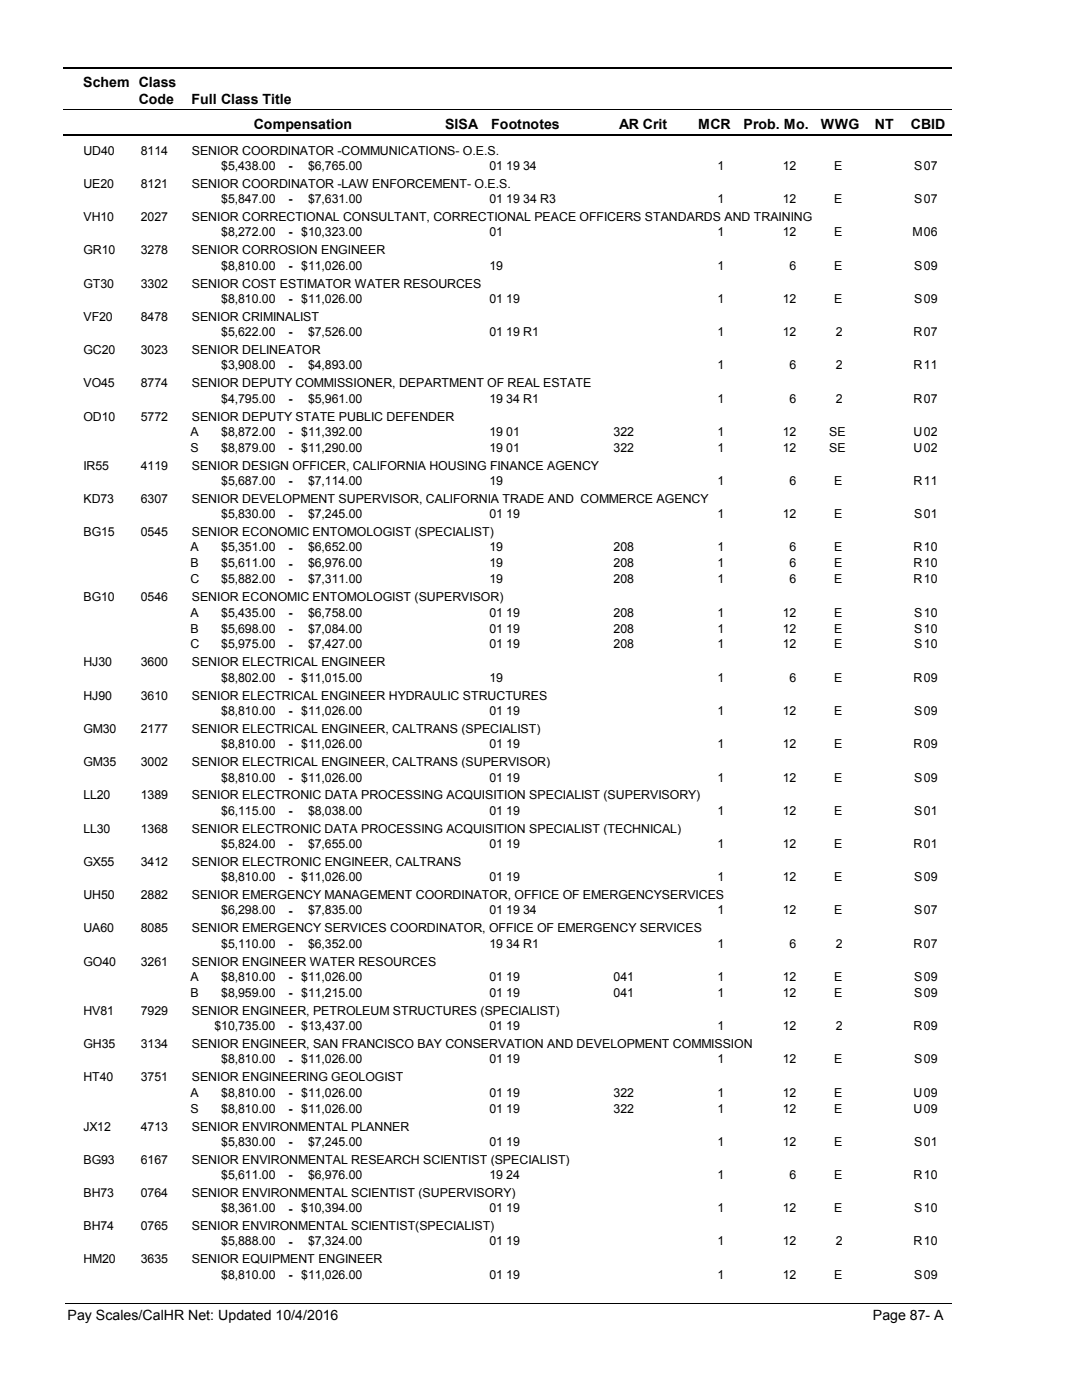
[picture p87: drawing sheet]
<svg xmlns="http://www.w3.org/2000/svg" width="216mm" height="279mm" viewBox="0 0 216 279" stroke-linecap="round" stroke-linejoin="round" font-family="sans-serif">
<defs><g id="words">
<g font-size="2.8">
<text x="16.6" y="17.3">Schem Class</text>
<text x="27.7" y="20.7">Code</text>
<text x="38.2" y="20.7">Full Class Title</text>
<text x="50.6" y="25.7">Compensation</text>
<text x="88.7" y="25.7">SISA</text>
<text x="98" y="25.7">Footnotes</text>
<text x="123.5" y="25.7">AR Crit</text>
<text x="139.2" y="25.7">MCR</text>
<text x="148.3" y="25.7">Prob. Mo.</text>
<text x="163.7" y="25.7">WWG</text>
<text x="174.5" y="25.7">NT</text>
<text x="181.6" y="25.7">CBID</text>
<text x="13.5" y="263.5">Pay Scales/CalHR Net: Updated 10/4/2016</text>
<text x="174.1" y="263.5">Page 87- A</text>
</g>
<g font-size="2.5">
<text x="16.6" y="30.8">UD40</text>
<text x="28.1" y="30.8">8114</text>
<text x="38.2" y="30.8">SENIOR COORDINATOR -COMMUNICATIONS- O.E.S.</text>
<text x="44.1" y="33.9">$5,438.00</text>
<text x="57.5" y="33.9">-</text>
<text x="61.4" y="33.9">$6,765.00</text>
<text x="97.6" y="33.9">01 19 34</text>
<text x="143.1" y="33.9">1</text>
<text x="156.1" y="33.9">12</text>
<text x="166.3" y="33.9">E</text>
<text x="182.3" y="33.9">S</text>
<text x="184.2" y="33.9">07</text>
<text x="16.6" y="37.5">UE20</text>
<text x="28.1" y="37.5">8121</text>
<text x="38.2" y="37.5">SENIOR COORDINATOR -LAW ENFORCEMENT- O.E.S.</text>
<text x="44.1" y="40.6">$5,847.00</text>
<text x="57.5" y="40.6">-</text>
<text x="61.4" y="40.6">$7,631.00</text>
<text x="97.6" y="40.6">01 19 34 R3</text>
<text x="143.1" y="40.6">1</text>
<text x="156.1" y="40.6">12</text>
<text x="166.3" y="40.6">E</text>
<text x="182.3" y="40.6">S</text>
<text x="184.2" y="40.6">07</text>
<text x="16.6" y="44.1">VH10</text>
<text x="28.1" y="44.1">2027</text>
<text x="38.2" y="44.1">SENIOR CORRECTIONAL CONSULTANT, CORRECTIONAL PEACE OFFICERS STANDARDS AND TRAINING</text>
<text x="44.1" y="47.2">$8,272.00</text>
<text x="57.5" y="47.2">-</text>
<text x="60.1" y="47.2">$10,323.00</text>
<text x="97.6" y="47.2">01</text>
<text x="143.1" y="47.2">1</text>
<text x="156.1" y="47.2">12</text>
<text x="166.3" y="47.2">E</text>
<text x="181.9" y="47.2">M</text>
<text x="184.2" y="47.2">06</text>
<text x="16.6" y="50.7">GR10</text>
<text x="28.1" y="50.7">3278</text>
<text x="38.2" y="50.7">SENIOR CORROSION ENGINEER</text>
<text x="44.1" y="53.8">$8,810.00</text>
<text x="57.5" y="53.9">-</text>
<text x="60.1" y="53.8">$11,026.00</text>
<text x="97.6" y="53.8">19</text>
<text x="143.1" y="53.8">1</text>
<text x="157.5" y="53.8">6</text>
<text x="166.3" y="53.8">E</text>
<text x="182.3" y="53.8">S</text>
<text x="184.2" y="53.8">09</text>
<text x="16.6" y="57.4">GT30</text>
<text x="28.1" y="57.4">3302</text>
<text x="38.2" y="57.4">SENIOR COST ESTIMATOR WATER RESOURCES</text>
<text x="16.6" y="64">VF20</text>
<text x="28.1" y="64">8478</text>
<text x="38.2" y="64">SENIOR CRIMINALIST</text>
<text x="44.1" y="60.5">$8,810.00</text>
<text x="57.5" y="60.5">-</text>
<text x="60.1" y="60.5">$11,026.00</text>
<text x="97.6" y="60.5">01 19</text>
<text x="143.1" y="60.5">1</text>
<text x="156.1" y="60.5">12</text>
<text x="166.3" y="60.5">E</text>
<text x="182.3" y="60.5">S</text>
<text x="184.2" y="60.5">09</text>
<text x="16.6" y="70.7">GC20</text>
<text x="28.1" y="70.7">3023</text>
<text x="38.2" y="70.7">SENIOR DELINEATOR</text>
<text x="44.1" y="67.1">$5,622.00</text>
<text x="57.5" y="67.1">-</text>
<text x="61.4" y="67.1">$7,526.00</text>
<text x="97.6" y="67.1">01 19 R1</text>
<text x="143.1" y="67.1">1</text>
<text x="156.1" y="67.1">12</text>
<text x="166.6" y="67.1">2</text>
<text x="182.2" y="67.1">R</text>
<text x="184.2" y="67.1">07</text>
<text x="16.6" y="77.3">VO45</text>
<text x="28.1" y="77.3">8774</text>
<text x="38.2" y="77.3">SENIOR DEPUTY COMMISSIONER, DEPARTMENT OF REAL ESTATE</text>
<text x="44.1" y="73.7">$3,908.00</text>
<text x="57.5" y="73.8">-</text>
<text x="61.4" y="73.7">$4,893.00</text>
<text x="143.1" y="73.7">1</text>
<text x="157.5" y="73.7">6</text>
<text x="166.6" y="73.7">2</text>
<text x="182.2" y="73.7">R</text>
<text x="184.2" y="73.7">11</text>
<text x="16.6" y="84">OD10</text>
<text x="28.1" y="84">5772</text>
<text x="38.2" y="84">SENIOR DEPUTY STATE PUBLIC DEFENDER</text>
<text x="44.1" y="80.4">$4,795.00</text>
<text x="57.5" y="80.4">-</text>
<text x="61.4" y="80.4">$5,961.00</text>
<text x="97.6" y="80.4">19 34 R1</text>
<text x="143.1" y="80.4">1</text>
<text x="157.5" y="80.4">6</text>
<text x="166.6" y="80.4">2</text>
<text x="182.2" y="80.4">R</text>
<text x="184.2" y="80.4">07</text>
<text x="38" y="87">A</text>
<text x="44.1" y="87">$8,872.00</text>
<text x="57.5" y="87">-</text>
<text x="60.1" y="87">$11,392.00</text>
<text x="97.6" y="87">19 01</text>
<text x="122.4" y="87">322</text>
<text x="143.1" y="87">1</text>
<text x="156.1" y="87">12</text>
<text x="165.4" y="87">SE</text>
<text x="182.2" y="87">U</text>
<text x="184.2" y="87">02</text>
<text x="16.6" y="93.7">IR55</text>
<text x="28.1" y="93.7">4119</text>
<text x="38" y="90.2">S</text>
<text x="38.2" y="93.7">SENIOR DESIGN OFFICER, CALIFORNIA HOUSING FINANCE AGENCY</text>
<text x="44.1" y="90.2">$8,879.00</text>
<text x="57.5" y="90.2">-</text>
<text x="60.1" y="90.2">$11,290.00</text>
<text x="97.6" y="90.2">19 01</text>
<text x="122.4" y="90.2">322</text>
<text x="143.1" y="90.2">1</text>
<text x="156.1" y="90.2">12</text>
<text x="165.4" y="90.2">SE</text>
<text x="182.2" y="90.2">U</text>
<text x="184.2" y="90.2">02</text>
<text x="16.6" y="100.4">KD73</text>
<text x="28.1" y="100.4">6307</text>
<text x="38.2" y="100.4">SENIOR DEVELOPMENT SUPERVISOR, CALIFORNIA TRADE AND COMMERCE AGENCY</text>
<text x="44.1" y="96.8">$5,687.00</text>
<text x="57.5" y="96.8">-</text>
<text x="61.4" y="96.8">$7,114.00</text>
<text x="97.6" y="96.8">19</text>
<text x="143.1" y="96.8">1</text>
<text x="157.5" y="96.8">6</text>
<text x="166.3" y="96.8">E</text>
<text x="182.2" y="96.8">R</text>
<text x="184.2" y="96.8">11</text>
<text x="16.6" y="107">BG15</text>
<text x="28.1" y="107">0545</text>
<text x="38.2" y="107">SENIOR ECONOMIC ENTOMOLOGIST (SPECIALIST)</text>
<text x="44.1" y="103.5">$5,830.00</text>
<text x="57.5" y="103.5">-</text>
<text x="61.4" y="103.5">$7,245.00</text>
<text x="97.6" y="103.5">01 19</text>
<text x="143.1" y="103.5">1</text>
<text x="156.1" y="103.5">12</text>
<text x="166.3" y="103.5">E</text>
<text x="182.3" y="103.5">S</text>
<text x="184.2" y="103.5">01</text>
<text x="38" y="110.1">A</text>
<text x="38" y="113.2">B</text>
<text x="44.1" y="110.1">$5,351.00</text>
<text x="44.1" y="113.2">$5,611.00</text>
<text x="57.5" y="110.1">-</text>
<text x="57.5" y="113.3">-</text>
<text x="61.4" y="110.1">$6,652.00</text>
<text x="61.4" y="113.2">$6,976.00</text>
<text x="97.6" y="110.1">19</text>
<text x="97.6" y="113.2">19</text>
<text x="122.4" y="110.1">208</text>
<text x="122.4" y="113.2">208</text>
<text x="143.1" y="110.1">1</text>
<text x="143.1" y="113.2">1</text>
<text x="157.5" y="110.1">6</text>
<text x="157.5" y="113.2">6</text>
<text x="166.3" y="110.1">E</text>
<text x="166.3" y="113.2">E</text>
<text x="182.2" y="110.1">R</text>
<text x="182.2" y="113.2">R</text>
<text x="184.2" y="110.1">10</text>
<text x="184.2" y="113.2">10</text>
<text x="38" y="116.4">C</text>
<text x="44.1" y="116.4">$5,882.00</text>
<text x="57.5" y="116.5">-</text>
<text x="61.4" y="116.4">$7,311.00</text>
<text x="97.6" y="116.4">19</text>
<text x="122.4" y="116.4">208</text>
<text x="143.1" y="116.4">1</text>
<text x="157.5" y="116.4">6</text>
<text x="166.3" y="116.4">E</text>
<text x="182.2" y="116.4">R</text>
<text x="184.2" y="116.4">10</text>
<text x="16.6" y="120">BG10</text>
<text x="28.1" y="120">0546</text>
<text x="38" y="123.1">A</text>
<text x="38.2" y="120">SENIOR ECONOMIC ENTOMOLOGIST (SUPERVISOR)</text>
<text x="44.1" y="123.1">$5,435.00</text>
<text x="57.5" y="123.1">-</text>
<text x="61.4" y="123.1">$6,758.00</text>
<text x="97.6" y="123.1">01 19</text>
<text x="122.4" y="123.1">208</text>
<text x="143.1" y="123.1">1</text>
<text x="156.1" y="123.1">12</text>
<text x="166.3" y="123.1">E</text>
<text x="182.3" y="123.1">S</text>
<text x="184.2" y="123.1">10</text>
<text x="38" y="126.3">B</text>
<text x="38" y="129.4">C</text>
<text x="44.1" y="126.3">$5,698.00</text>
<text x="44.1" y="129.4">$5,975.00</text>
<text x="57.5" y="126.3">-</text>
<text x="57.5" y="129.5">-</text>
<text x="61.4" y="126.3">$7,084.00</text>
<text x="61.4" y="129.4">$7,427.00</text>
<text x="97.6" y="126.3">01 19</text>
<text x="97.6" y="129.4">01 19</text>
<text x="122.4" y="126.3">208</text>
<text x="122.4" y="129.4">208</text>
<text x="143.1" y="126.3">1</text>
<text x="143.1" y="129.4">1</text>
<text x="156.1" y="126.3">12</text>
<text x="156.1" y="129.4">12</text>
<text x="166.3" y="126.3">E</text>
<text x="166.3" y="129.4">E</text>
<text x="182.3" y="126.3">S</text>
<text x="182.3" y="129.4">S</text>
<text x="184.2" y="126.3">10</text>
<text x="184.2" y="129.4">10</text>
<text x="16.6" y="133">HJ30</text>
<text x="28.1" y="133">3600</text>
<text x="38.2" y="133">SENIOR ELECTRICAL ENGINEER</text>
<text x="44.1" y="136.1">$8,802.00</text>
<text x="57.5" y="136.1">-</text>
<text x="60.1" y="136.1">$11,015.00</text>
<text x="97.6" y="136.1">19</text>
<text x="143.1" y="136.1">1</text>
<text x="157.5" y="136.1">6</text>
<text x="166.3" y="136.1">E</text>
<text x="182.2" y="136.1">R</text>
<text x="184.2" y="136.1">09</text>
<text x="16.6" y="139.7">HJ90</text>
<text x="28.1" y="139.7">3610</text>
<text x="38.2" y="139.7">SENIOR ELECTRICAL ENGINEER HYDRAULIC STRUCTURES</text>
<text x="44.1" y="142.7">$8,810.00</text>
<text x="57.5" y="142.7">-</text>
<text x="60.1" y="142.7">$11,026.00</text>
<text x="97.6" y="142.7">01 19</text>
<text x="143.1" y="142.7">1</text>
<text x="156.1" y="142.7">12</text>
<text x="166.3" y="142.7">E</text>
<text x="182.3" y="142.7">S</text>
<text x="184.2" y="142.7">09</text>
<text x="16.6" y="146.3">GM30</text>
<text x="28.1" y="146.3">2177</text>
<text x="38.2" y="146.3">SENIOR ELECTRICAL ENGINEER, CALTRANS (SPECIALIST)</text>
<text x="44.1" y="149.3">$8,810.00</text>
<text x="57.5" y="149.4">-</text>
<text x="60.1" y="149.3">$11,026.00</text>
<text x="97.6" y="149.3">01 19</text>
<text x="143.1" y="149.3">1</text>
<text x="156.1" y="149.3">12</text>
<text x="166.3" y="149.3">E</text>
<text x="182.2" y="149.3">R</text>
<text x="184.2" y="149.3">09</text>
<text x="16.6" y="152.9">GM35</text>
<text x="28.1" y="152.9">3002</text>
<text x="38.2" y="152.9">SENIOR ELECTRICAL ENGINEER, CALTRANS (SUPERVISOR)</text>
<text x="44.1" y="156">$8,810.00</text>
<text x="60.1" y="156">$11,026.00</text>
<text x="97.6" y="156">01 19</text>
<text x="143.1" y="156">1</text>
<text x="156.1" y="156">12</text>
<text x="166.3" y="156">E</text>
<text x="182.3" y="156">S</text>
<text x="184.2" y="156">09</text>
<text x="16.6" y="159.6">LL20</text>
<text x="28.1" y="159.6">1389</text>
<text x="38.2" y="159.6">SENIOR ELECTRONIC DATA PROCESSING ACQUISITION SPECIALIST (SUPERVISORY)</text>
<text x="57.5" y="156">-</text>
<text x="16.6" y="166.2">LL30</text>
<text x="28.1" y="166.2">1368</text>
<text x="38.2" y="166.2">SENIOR ELECTRONIC DATA PROCESSING ACQUISITION SPECIALIST (TECHNICAL)</text>
<text x="44.1" y="162.6">$6,115.00</text>
<text x="57.5" y="162.6">-</text>
<text x="61.4" y="162.6">$8,038.00</text>
<text x="97.6" y="162.6">01 19</text>
<text x="143.1" y="162.6">1</text>
<text x="156.1" y="162.6">12</text>
<text x="166.3" y="162.6">E</text>
<text x="182.3" y="162.6">S</text>
<text x="184.2" y="162.6">01</text>
<text x="16.6" y="172.8">GX55</text>
<text x="28.1" y="172.8">3412</text>
<text x="38.2" y="172.8">SENIOR ELECTRONIC ENGINEER, CALTRANS</text>
<text x="44.1" y="169.2">$5,824.00</text>
<text x="57.5" y="169.3">-</text>
<text x="61.4" y="169.2">$7,655.00</text>
<text x="97.6" y="169.2">01 19</text>
<text x="143.1" y="169.2">1</text>
<text x="156.1" y="169.2">12</text>
<text x="166.3" y="169.2">E</text>
<text x="182.2" y="169.2">R</text>
<text x="184.2" y="169.2">01</text>
<text x="16.6" y="179.5">UH50</text>
<text x="28.1" y="179.5">2882</text>
<text x="38.2" y="179.5">SENIOR EMERGENCY MANAGEMENT COORDINATOR, OFFICE OF EMERGENCYSERVICES</text>
<text x="44.1" y="175.9">$8,810.00</text>
<text x="57.5" y="175.9">-</text>
<text x="60.1" y="175.9">$11,026.00</text>
<text x="97.6" y="175.9">01 19</text>
<text x="143.1" y="175.9">1</text>
<text x="156.1" y="175.9">12</text>
<text x="166.3" y="175.9">E</text>
<text x="182.3" y="175.9">S</text>
<text x="184.2" y="175.9">09</text>
<text x="44.1" y="182.5">$6,298.00</text>
<text x="57.5" y="182.5">-</text>
<text x="61.4" y="182.5">$7,835.00</text>
<text x="97.6" y="182.5">01 19 34</text>
<text x="143.1" y="182.5">1</text>
<text x="156.1" y="182.5">12</text>
<text x="166.3" y="182.5">E</text>
<text x="182.3" y="182.5">S</text>
<text x="184.2" y="182.5">07</text>
<text x="16.6" y="186.1">UA60</text>
<text x="28.1" y="186.1">8085</text>
<text x="38.2" y="186.1">SENIOR EMERGENCY SERVICES COORDINATOR, OFFICE OF EMERGENCY SERVICES</text>
<text x="44.1" y="189.1">$5,110.00</text>
<text x="57.5" y="189.2">-</text>
<text x="61.4" y="189.1">$6,352.00</text>
<text x="97.6" y="189.1">19 34 R1</text>
<text x="143.1" y="189.1">1</text>
<text x="157.5" y="189.1">6</text>
<text x="166.6" y="189.1">2</text>
<text x="182.2" y="189.1">R</text>
<text x="184.2" y="189.1">07</text>
<text x="16.6" y="192.7">GO40</text>
<text x="28.1" y="192.7">3261</text>
<text x="38" y="195.8">A</text>
<text x="38.2" y="192.7">SENIOR ENGINEER WATER RESOURCES</text>
<text x="44.1" y="195.8">$8,810.00</text>
<text x="57.5" y="195.8">-</text>
<text x="60.1" y="195.8">$11,026.00</text>
<text x="97.6" y="195.8">01 19</text>
<text x="122.4" y="195.8">041</text>
<text x="143.1" y="195.8">1</text>
<text x="156.1" y="195.8">12</text>
<text x="166.3" y="195.8">E</text>
<text x="182.3" y="195.8">S</text>
<text x="184.2" y="195.8">09</text>
<text x="16.6" y="202.6">HV81</text>
<text x="28.1" y="202.6">7929</text>
<text x="38" y="199">B</text>
<text x="38.2" y="202.6">SENIOR ENGINEER, PETROLEUM STRUCTURES (SPECIALIST)</text>
<text x="44.1" y="199">$8,959.00</text>
<text x="57.5" y="199">-</text>
<text x="60.1" y="199">$11,215.00</text>
<text x="97.6" y="199">01 19</text>
<text x="122.4" y="199">041</text>
<text x="143.1" y="199">1</text>
<text x="156.1" y="199">12</text>
<text x="166.3" y="199">E</text>
<text x="182.3" y="199">S</text>
<text x="184.2" y="199">09</text>
<text x="16.6" y="209.2">GH35</text>
<text x="28.1" y="209.2">3134</text>
<text x="38.2" y="209.2">SENIOR ENGINEER, SAN FRANCISCO BAY CONSERVATION AND DEVELOPMENT COMMISSION</text>
<text x="42.8" y="205.6">$10,735.00</text>
<text x="57.5" y="205.6">-</text>
<text x="60.1" y="205.6">$13,437.00</text>
<text x="97.6" y="205.6">01 19</text>
<text x="143.1" y="205.6">1</text>
<text x="156.1" y="205.6">12</text>
<text x="166.6" y="205.6">2</text>
<text x="182.2" y="205.6">R</text>
<text x="184.2" y="205.6">09</text>
<text x="16.6" y="215.8">HT40</text>
<text x="28.1" y="215.8">3751</text>
<text x="38.2" y="215.8">SENIOR ENGINEERING GEOLOGIST</text>
<text x="44.1" y="212.2">$8,810.00</text>
<text x="57.5" y="212.3">-</text>
<text x="60.1" y="212.2">$11,026.00</text>
<text x="97.6" y="212.2">01 19</text>
<text x="143.1" y="212.2">1</text>
<text x="156.1" y="212.2">12</text>
<text x="166.3" y="212.2">E</text>
<text x="182.3" y="212.2">S</text>
<text x="184.2" y="212.2">09</text>
<text x="38" y="218.9">A</text>
<text x="44.1" y="218.9">$8,810.00</text>
<text x="57.5" y="218.9">-</text>
<text x="60.1" y="218.9">$11,026.00</text>
<text x="97.6" y="218.9">01 19</text>
<text x="122.4" y="218.9">322</text>
<text x="143.1" y="218.9">1</text>
<text x="156.1" y="218.9">12</text>
<text x="166.3" y="218.9">E</text>
<text x="182.2" y="218.9">U</text>
<text x="184.2" y="218.9">09</text>
<text x="16.6" y="225.6">JX12</text>
<text x="28.1" y="225.6">4713</text>
<text x="38" y="222.1">S</text>
<text x="38.2" y="225.6">SENIOR ENVIRONMENTAL PLANNER</text>
<text x="44.1" y="222.1">$8,810.00</text>
<text x="57.5" y="222.1">-</text>
<text x="60.1" y="222.1">$11,026.00</text>
<text x="97.6" y="222.1">01 19</text>
<text x="122.4" y="222.1">322</text>
<text x="143.1" y="222.1">1</text>
<text x="156.1" y="222.1">12</text>
<text x="166.3" y="222.1">E</text>
<text x="182.2" y="222.1">U</text>
<text x="184.2" y="222.1">09</text>
<text x="16.6" y="232.3">BG93</text>
<text x="28.1" y="232.3">6167</text>
<text x="38.2" y="232.3">SENIOR ENVIRONMENTAL RESEARCH SCIENTIST (SPECIALIST)</text>
<text x="44.1" y="228.7">$5,830.00</text>
<text x="57.5" y="228.7">-</text>
<text x="61.4" y="228.7">$7,245.00</text>
<text x="97.6" y="228.7">01 19</text>
<text x="143.1" y="228.7">1</text>
<text x="156.1" y="228.7">12</text>
<text x="166.3" y="228.7">E</text>
<text x="182.3" y="228.7">S</text>
<text x="184.2" y="228.7">01</text>
<text x="16.6" y="238.9">BH73</text>
<text x="28.1" y="238.9">0764</text>
<text x="38.2" y="238.9">SENIOR ENVIRONMENTAL SCIENTIST (SUPERVISORY)</text>
<text x="44.1" y="235.3">$5,611.00</text>
<text x="57.5" y="235.4">-</text>
<text x="61.4" y="235.3">$6,976.00</text>
<text x="97.6" y="235.3">19 24</text>
<text x="143.1" y="235.3">1</text>
<text x="157.5" y="235.3">6</text>
<text x="166.3" y="235.3">E</text>
<text x="182.2" y="235.3">R</text>
<text x="184.2" y="235.3">10</text>
<text x="16.6" y="245.5">BH74</text>
<text x="28.1" y="245.5">0765</text>
<text x="38.2" y="245.5">SENIOR ENVIRONMENTAL SCIENTIST(SPECIALIST)</text>
<text x="44.1" y="242">$8,361.00</text>
<text x="57.5" y="242">-</text>
<text x="60.1" y="242">$10,394.00</text>
<text x="97.6" y="242">01 19</text>
<text x="143.1" y="242">1</text>
<text x="156.1" y="242">12</text>
<text x="166.3" y="242">E</text>
<text x="182.3" y="242">S</text>
<text x="184.2" y="242">10</text>
<text x="44.1" y="248.6">$5,888.00</text>
<text x="57.5" y="248.6">-</text>
<text x="61.4" y="248.6">$7,324.00</text>
<text x="97.6" y="248.6">01 19</text>
<text x="143.1" y="248.6">1</text>
<text x="156.1" y="248.6">12</text>
<text x="166.6" y="248.6">2</text>
<text x="182.2" y="248.6">R</text>
<text x="184.2" y="248.6">10</text>
<text x="16.6" y="252.2">HM20</text>
<text x="28.1" y="252.2">3635</text>
<text x="38.2" y="252.2">SENIOR EQUIPMENT ENGINEER</text>
<text x="44.1" y="255.2">$8,810.00</text>
<text x="57.5" y="255.3">-</text>
<text x="60.1" y="255.2">$11,026.00</text>
<text x="97.6" y="255.2">01 19</text>
<text x="143.1" y="255.2">1</text>
<text x="156.1" y="255.2">12</text>
<text x="166.3" y="255.2">E</text>
<text x="182.3" y="255.2">S</text>
<text x="184.2" y="255.2">09</text>
</g>
</g></defs>
<path d="M12.7 13.5h177.1" fill="none" stroke="#000" stroke-width=".36"/>
<path d="M12.7 21.9h177.1" fill="none" stroke="#000" stroke-width=".2"/>
<path d="M12.7 27h177.1" fill="none" stroke="#000" stroke-width=".35"/>
<g fill="#fff">
<path d="M40.4 31.3h16.2v3h-16.2z" fill-rule="evenodd"/>
<path d="M183.9 31.3h4.1v3h-4.1z" fill-rule="evenodd"/>
<path d="M40.4 37.9h16.2v3h-16.2z" fill-rule="evenodd"/>
<path d="M183.9 37.9h4.1v3h-4.1z" fill-rule="evenodd"/>
<path d="M40.4 44.6h16.2v2.9h-16.2z" fill-rule="evenodd"/>
<path d="M183.9 44.6h4.1v2.9h-4.1z" fill-rule="evenodd"/>
<path d="M40.4 51.2h16.2v3h-16.2z" fill-rule="evenodd"/>
<path d="M183.9 51.2h4.1v3h-4.1z" fill-rule="evenodd"/>
<path d="M40.4 57.8h16.2v3h-16.2z" fill-rule="evenodd"/>
<path d="M183.9 57.8h4.1v3h-4.1z" fill-rule="evenodd"/>
<path d="M40.4 64.5h16.2v2.9h-16.2z" fill-rule="evenodd"/>
<path d="M183.9 64.5h4.1v2.9h-4.1z" fill-rule="evenodd"/>
<path d="M40.4 71.1h16.2v3h-16.2z" fill-rule="evenodd"/>
<path d="M183.9 71.1h4.1v3h-4.1z" fill-rule="evenodd"/>
<path d="M40.4 77.8h16.2v2.9h-16.2z" fill-rule="evenodd"/>
<path d="M183.9 77.8h4.1v2.9h-4.1z" fill-rule="evenodd"/>
<path d="M40.4 84.4h16.2v3h-16.2z" fill-rule="evenodd"/>
<path d="M183.9 84.4h4.1v3h-4.1z" fill-rule="evenodd"/>
<path d="M40.4 87.5h16.2v3h-16.2z" fill-rule="evenodd"/>
<path d="M183.9 87.5h4.1v3h-4.1z" fill-rule="evenodd"/>
<path d="M40.4 94.2h16.2v3h-16.2z" fill-rule="evenodd"/>
<path d="M183.9 94.2h4.1v3h-4.1z" fill-rule="evenodd"/>
<path d="M40.4 100.8h16.2v3h-16.2z" fill-rule="evenodd"/>
<path d="M183.9 100.8h4.1v3h-4.1z" fill-rule="evenodd"/>
<path d="M40.4 107.5h16.2v2.9h-16.2z" fill-rule="evenodd"/>
<path d="M183.9 107.5h4.1v2.9h-4.1z" fill-rule="evenodd"/>
<path d="M40.4 110.6h16.2v3h-16.2z" fill-rule="evenodd"/>
<path d="M183.9 110.6h4.1v3h-4.1z" fill-rule="evenodd"/>
<path d="M40.4 113.8h16.2v3h-16.2z" fill-rule="evenodd"/>
<path d="M183.9 113.8h4.1v3h-4.1z" fill-rule="evenodd"/>
<path d="M40.4 120.5h16.2v2.9h-16.2z" fill-rule="evenodd"/>
<path d="M183.9 120.5h4.1v2.9h-4.1z" fill-rule="evenodd"/>
<path d="M40.4 123.6h16.2v3h-16.2z" fill-rule="evenodd"/>
<path d="M183.9 123.6h4.1v3h-4.1z" fill-rule="evenodd"/>
<path d="M40.4 126.8h16.2v3h-16.2z" fill-rule="evenodd"/>
<path d="M183.9 126.8h4.1v3h-4.1z" fill-rule="evenodd"/>
<path d="M40.4 133.5h16.2v2.9h-16.2z" fill-rule="evenodd"/>
<path d="M183.9 133.5h4.1v2.9h-4.1z" fill-rule="evenodd"/>
<path d="M40.4 140.1h16.2v3h-16.2z" fill-rule="evenodd"/>
<path d="M183.9 140.1h4.1v3h-4.1z" fill-rule="evenodd"/>
<path d="M40.4 146.7h16.2v3h-16.2z" fill-rule="evenodd"/>
<path d="M183.9 146.7h4.1v3h-4.1z" fill-rule="evenodd"/>
<path d="M40.4 153.4h16.2v3h-16.2z" fill-rule="evenodd"/>
<path d="M183.9 153.4h4.1v3h-4.1z" fill-rule="evenodd"/>
<path d="M40.4 160h16.2v3h-16.2z" fill-rule="evenodd"/>
<path d="M183.9 160h4.1v3h-4.1z" fill-rule="evenodd"/>
<path d="M40.4 166.6h16.2v3h-16.2z" fill-rule="evenodd"/>
<path d="M183.9 166.6h4.1v3h-4.1z" fill-rule="evenodd"/>
<path d="M40.4 173.3h16.2v3h-16.2z" fill-rule="evenodd"/>
<path d="M183.9 173.3h4.1v3h-4.1z" fill-rule="evenodd"/>
<path d="M40.4 179.9h16.2v3h-16.2z" fill-rule="evenodd"/>
<path d="M183.9 179.9h4.1v3h-4.1z" fill-rule="evenodd"/>
<path d="M40.4 186.5h16.2v3h-16.2z" fill-rule="evenodd"/>
<path d="M183.9 186.5h4.1v3h-4.1z" fill-rule="evenodd"/>
<path d="M40.4 193.2h16.2v3h-16.2z" fill-rule="evenodd"/>
<path d="M183.9 193.2h4.1v3h-4.1z" fill-rule="evenodd"/>
<path d="M40.4 196.4h16.2v2.9h-16.2z" fill-rule="evenodd"/>
<path d="M183.9 196.4h4.1v2.9h-4.1z" fill-rule="evenodd"/>
<path d="M40.4 203h16.2v3h-16.2z" fill-rule="evenodd"/>
<path d="M183.9 203h4.1v3h-4.1z" fill-rule="evenodd"/>
<path d="M40.4 209.6h16.2v3h-16.2z" fill-rule="evenodd"/>
<path d="M183.9 209.6h4.1v3h-4.1z" fill-rule="evenodd"/>
<path d="M40.4 216.3h16.2v3h-16.2z" fill-rule="evenodd"/>
<path d="M183.9 216.3h4.1v3h-4.1z" fill-rule="evenodd"/>
<path d="M40.4 219.4h16.2v3h-16.2z" fill-rule="evenodd"/>
<path d="M183.9 219.4h4.1v3h-4.1z" fill-rule="evenodd"/>
<path d="M40.4 226.1h16.2v2.9h-16.2z" fill-rule="evenodd"/>
<path d="M183.9 226.1h4.1v2.9h-4.1z" fill-rule="evenodd"/>
<path d="M40.4 232.7h16.2v3h-16.2z" fill-rule="evenodd"/>
<path d="M183.9 232.7h4.1v3h-4.1z" fill-rule="evenodd"/>
<path d="M40.4 239.4h16.2v2.9h-16.2z" fill-rule="evenodd"/>
<path d="M183.9 239.4h4.1v2.9h-4.1z" fill-rule="evenodd"/>
<path d="M40.4 246h16.2v2.9h-16.2z" fill-rule="evenodd"/>
<path d="M183.9 246h4.1v2.9h-4.1z" fill-rule="evenodd"/>
<path d="M40.4 252.6h16.2v3h-16.2z" fill-rule="evenodd"/>
<path d="M183.9 252.6h4.1v3h-4.1z" fill-rule="evenodd"/>
</g>
<path d="M13.1 260.1h176.7" fill="none" stroke="#000" stroke-width=".2"/>
<use href="#words"/>
</svg>
